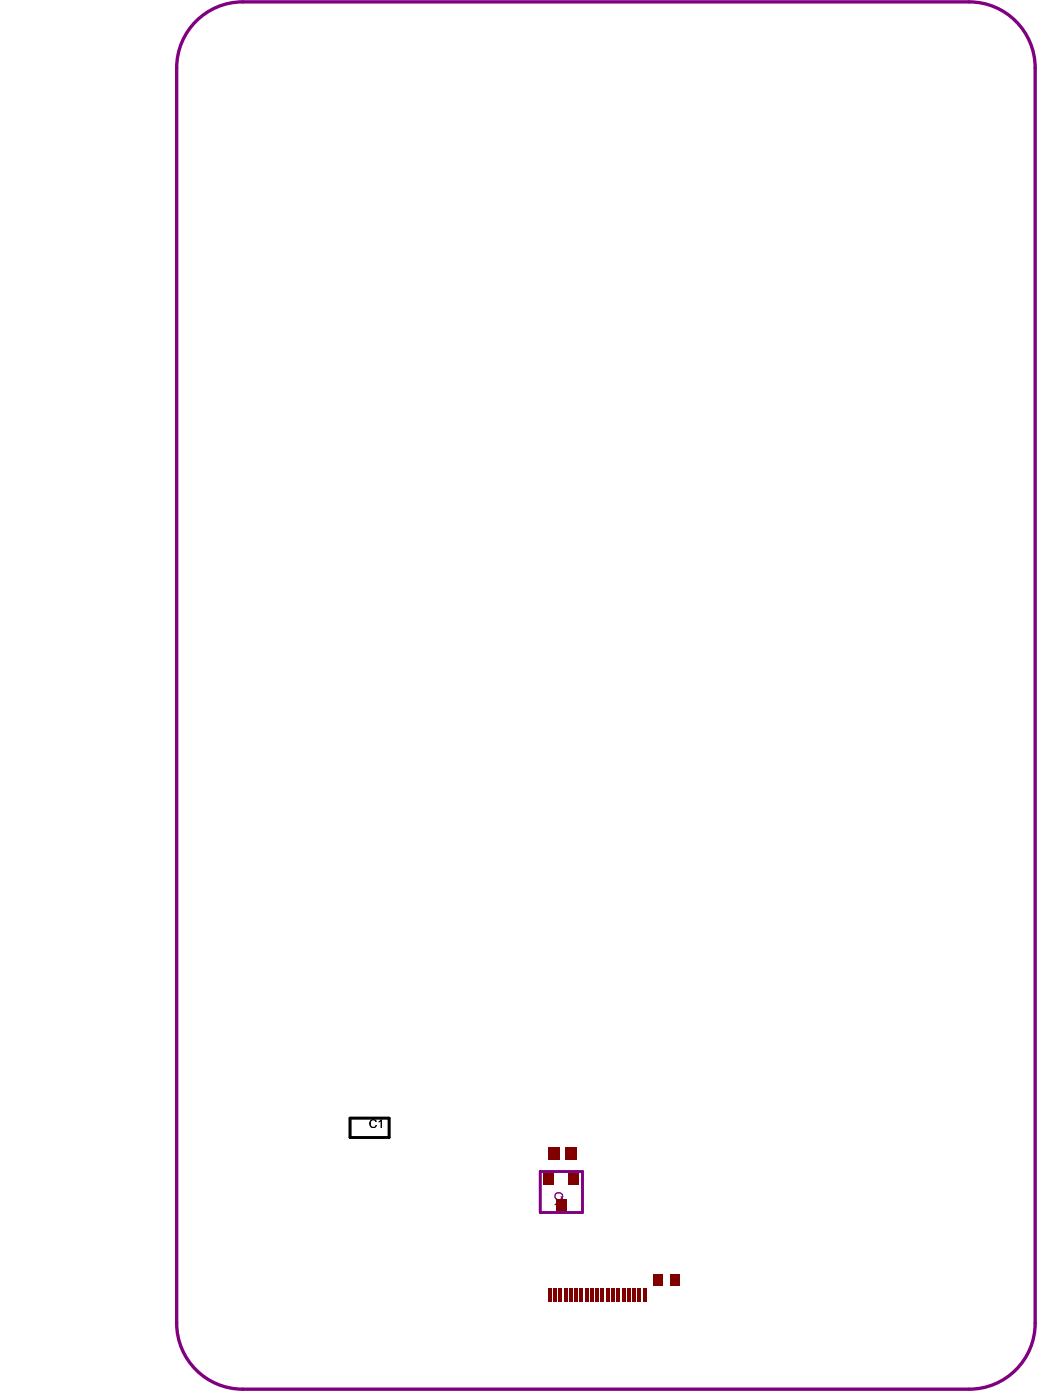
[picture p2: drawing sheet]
<svg xmlns="http://www.w3.org/2000/svg" width="261mm" height="352mm" viewBox="0 0 261 352" stroke-linecap="round" stroke-linejoin="round" font-family="sans-serif">
<path d="M135.9 294.9h10.6v10.3h-10.6z" fill="none" stroke="#800080" stroke-width=".66"/>
<g fill="#800080">
<path d="M140 302.6h.3l-.3 .5h1.6v.3h-2.1z"/>
<path d="M139.9 300.6h.1a.83 .83 0 0 1 1-.1 .83 .83 0 0 1 .4 .9l-.1-.2h-.3l.2 .3a.77 .77 0 0 1-.9 .4 .77 .77 0 0 1-.5-.8zM139.9 300.2a1.08 1.08 0 0 0-.1 1.6 1.08 1.08 0 0 0 1.6 0l.2 .4 .2-.1-.3-.4a1.11 1.11 0 0 0-.2-1.4 1.11 1.11 0 0 0-1.4-.1z"/>
</g>
<path d="M88.1 281.5h9.8v4.8h-9.8z" fill="none" stroke="#000" stroke-width=".66"/>
<path d="M93.4 281.8a1.02 1.02 0 0 1 1.4 .5l-.3 .1a.74 .74 0 0 0-1-.3 .74 .74 0 0 0-.2 1.1 .65 .65 0 0 0 .6 .5 .65 .65 0 0 0 .6-.5l.3 .1a.99 .99 0 0 1-1.4 .5 .99 .99 0 0 1-.4-1.4zM95.3 282.2l.8-.5v2.2h-.3v-1.7l-.5 .4z" fill="#000"/>
<path d="M135.9 294.9h10.6v10.3h-10.6z" fill="none" stroke="#800080" stroke-width=".66"/>
<g fill="#800080">
<path d="M140 302.6h.3l-.3 .5h1.6v.3h-2.1z"/>
<path d="M139.9 300.6h.1a.83 .83 0 0 1 1-.1 .83 .83 0 0 1 .4 .9l-.1-.2h-.3l.2 .3a.77 .77 0 0 1-.9 .4 .77 .77 0 0 1-.5-.8zM139.9 300.2a1.08 1.08 0 0 0-.1 1.6 1.08 1.08 0 0 0 1.6 0l.2 .4 .2-.1-.3-.4a1.11 1.11 0 0 0-.2-1.4 1.11 1.11 0 0 0-1.4-.1z"/>
</g>
<path d="M88.1 281.5h9.8v4.8h-9.8z" fill="none" stroke="#000" stroke-width=".66"/>
<path d="M93.4 281.8a1.02 1.02 0 0 1 1.4 .5l-.3 .1a.74 .74 0 0 0-1-.3 .74 .74 0 0 0-.2 1.1 .65 .65 0 0 0 .6 .5 .65 .65 0 0 0 .6-.5l.3 .1a.99 .99 0 0 1-1.4 .5 .99 .99 0 0 1-.4-1.4zM95.3 282.2l.8-.5v2.2h-.3v-1.7l-.5 .4z" fill="#000"/>
<path d="M49.9 4.8a16.5 16.5 0 0 1 11.2-4.3h182.7a16.6 16.6 0 0 1 16.6 16.6v316a16.6 16.6 0 0 1-16.6 16.6h-182.7a16.6 16.6 0 0 1-16.7-16.6v-316a16.6 16.6 0 0 1 5.5-12.3z" fill="none" stroke="#800080" stroke-width=".84"/>
<g fill="#800000">
<path d="M168.5 320.8h2.4v2.8h-2.4z" fill-rule="evenodd"/>
<path d="M164.4 320.8h2.3v2.8h-2.3z" fill-rule="evenodd"/>
<path d="M137.9 288.8h2.8v3.1h-2.8z" fill-rule="evenodd"/>
<path d="M142.2 288.8h2.8v3.1h-2.8z" fill-rule="evenodd"/>
<path d="M136.7 295.2h2.7v3h-2.7z" fill-rule="evenodd"/>
<path d="M143.1 295.2h2.6v3h-2.6z" fill-rule="evenodd"/>
<path d="M139.9 301.9h2.7v3h-2.7z" fill-rule="evenodd"/>
<path d="M137.9 324.4h.8v3.3h-.8z" fill-rule="evenodd"/>
<path d="M139.2 324.4h.8v3.3h-.8z" fill-rule="evenodd"/>
<path d="M140.6 324.4h.7v3.3h-.7z" fill-rule="evenodd"/>
<path d="M141.9 324.4h.8v3.3h-.8z" fill-rule="evenodd"/>
<path d="M143.2 324.4h.8v3.3h-.8z" fill-rule="evenodd"/>
<path d="M144.6 324.4h.7v3.3h-.7z" fill-rule="evenodd"/>
<path d="M145.9 324.4h.7v3.3h-.7z" fill-rule="evenodd"/>
<path d="M147.2 324.4h.8v3.3h-.8z" fill-rule="evenodd"/>
<path d="M148.5 324.4h.8v3.3h-.8z" fill-rule="evenodd"/>
<path d="M149.9 324.4h.7v3.3h-.7z" fill-rule="evenodd"/>
<path d="M151.2 324.4h.8v3.3h-.8z" fill-rule="evenodd"/>
<path d="M152.5 324.4h.8v3.3h-.8z" fill-rule="evenodd"/>
<path d="M153.9 324.4h.7v3.3h-.7z" fill-rule="evenodd"/>
<path d="M155.2 324.4h.8v3.3h-.8z" fill-rule="evenodd"/>
<path d="M156.5 324.4h.8v3.3h-.8z" fill-rule="evenodd"/>
<path d="M157.8 324.4h.8v3.3h-.8z" fill-rule="evenodd"/>
<path d="M159.2 324.4h.7v3.3h-.7z" fill-rule="evenodd"/>
<path d="M160.5 324.4h.8v3.3h-.8z" fill-rule="evenodd"/>
<path d="M161.8 324.4h.8v3.3h-.8z" fill-rule="evenodd"/>
</g>
</svg>
